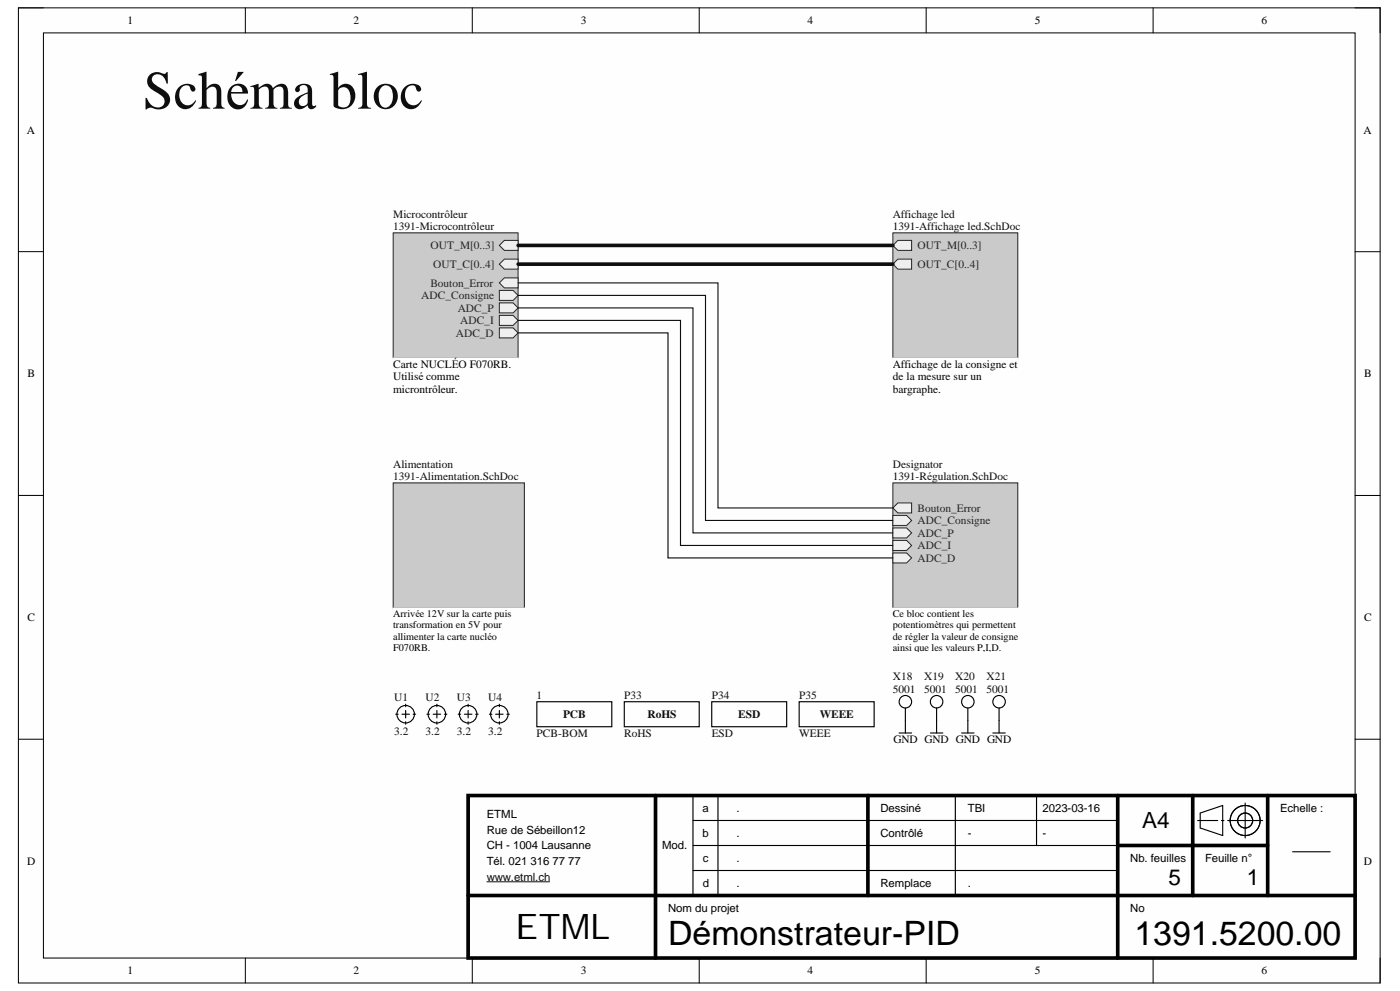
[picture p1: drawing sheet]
<svg xmlns="http://www.w3.org/2000/svg" width="420mm" height="297mm" viewBox="0 0 420 297" stroke-linecap="round" stroke-linejoin="round" font-family="sans-serif">
<defs><g id="words">
<text font-size="16.2" fill="#0e0e0e" x="43" y="32.6">Schéma bloc</text>
<text font-size="10.6" x="154.5" y="281.5">ETML</text>
<g font-size="10.1">
<text x="200.3" y="283.1">Démonstrateur-PID</text>
<text x="340.2" y="283.1">1391.5200.00</text>
</g>
<g font-size="6.7">
<text x="342.5" y="248.2">A4</text>
<text x="350.4" y="265.1">5</text>
<text x="373.8" y="265.1">1</text>
</g>
<g font-size="3.4">
<text x="38.2" y="7.2">1</text>
<text x="106" y="7.2">2</text>
<text x="174.2" y="7.2">3</text>
<text x="242.1" y="7.2">4</text>
<text x="310.3" y="7.2">5</text>
<text x="378.2" y="7.2">6</text>
<text x="8" y="40">A</text>
<text x="408.9" y="40">A</text>
<text x="8.2" y="113.1">B</text>
<text x="117.9" y="110.3">Carte NUCLÉO F070RB.</text>
<text x="267.7" y="110.3">Affichage de la consigne et</text>
<text x="409" y="113.1">B</text>
<text x="117.9" y="114">Utilisé comme</text>
<text x="117.9" y="117.8">microntrôleur.</text>
<text x="267.7" y="114">de la mesure sur un</text>
<text x="267.7" y="117.8">bargraphe.</text>
<text x="8.2" y="186.2">C</text>
<text x="409" y="186.2">C</text>
<text x="267.9" y="222.7">GND GND GND GND</text>
<text x="146" y="245.2">ETML</text>
<text x="210.6" y="243.3">a</text>
<text x="220.9" y="243.3">.</text>
<text x="264" y="243.3">Dessiné</text>
<text x="290.2" y="243.3">TBI</text>
<text x="312.6" y="243.3">2023-03-16</text>
<text x="383.8" y="243.3">Echelle :</text>
<text x="146" y="249.9">Rue de Sébeillon12</text>
<text x="210.6" y="250.8">b</text>
<text x="220.9" y="250.8">.</text>
<text x="264" y="250.8">Contrôlé</text>
<text x="290.2" y="250.8">-</text>
<text x="312.6" y="250.8">-</text>
<text x="146" y="254.5">CH - 1004 Lausanne</text>
<text x="198.6" y="254.5">Mod.</text>
<text x="8.1" y="259.2">D</text>
<text x="146" y="259.3">Tél. 021 316 77 77</text>
<text x="210.7" y="258.4">c</text>
<text x="220.9" y="258.4">.</text>
<text x="338.9" y="258.4">Nb. feuilles</text>
<text x="361.3" y="258.4">Feuille n°</text>
<text x="408.9" y="259.2">D</text>
<text x="210.7" y="265.8">d</text>
<text x="220.9" y="265.8">.</text>
<text x="264" y="265.8">Remplace</text>
<text x="290.2" y="265.8">.</text>
<text x="200.3" y="273.3">Nom du projet</text>
<text x="338.9" y="273.3">No</text>
<text x="38.2" y="292">1</text>
<text x="106" y="292">2</text>
<text x="174.2" y="292">3</text>
<text x="242.1" y="292">4</text>
<text x="310.3" y="292">5</text>
<text x="378.2" y="292">6</text>
</g>
<g font-size="3.4" fill="#0e0e0e">
<text x="117.9" y="65.3">Microcontrôleur</text>
<text x="267.7" y="65.3">Affichage led</text>
<text x="117.9" y="69">1391-Microcontrôleur</text>
<text x="267.7" y="69">1391-Affichage led.SchDoc</text>
<text x="117.9" y="140.3">Alimentation</text>
<text x="117.9" y="144">1391-Alimentation.SchDoc</text>
<text x="267.7" y="140.3">Designator</text>
<text x="267.7" y="144">1391-Régulation.SchDoc</text>
<text x="267.7" y="204">X18</text>
<text x="277.1" y="204">X19</text>
<text x="286.4" y="204">X20</text>
<text x="295.8" y="204">X21</text>
<text x="118.2" y="210">U1</text>
<text x="127.6" y="210">U2</text>
<text x="137" y="210">U3</text>
<text x="146.4" y="210">U4</text>
<text x="160.9" y="209.5">1</text>
<text x="187.1" y="209.5">P33</text>
<text x="213.4" y="209.5">P34</text>
<text x="239.6" y="209.5">P35</text>
<text x="267.7" y="207.7">5001</text>
<text x="277.1" y="207.7">5001</text>
<text x="286.4" y="207.7">5001</text>
<text x="295.8" y="207.7">5001</text>
<text x="168.9" y="215.2">PCB</text>
<text x="194.2" y="215.2">RoHS</text>
<text x="221.4" y="215.2">ESD</text>
<text x="245.8" y="215.2">WEEE</text>
<text x="118.2" y="220.5">3.2</text>
<text x="127.6" y="220.5">3.2</text>
<text x="137" y="220.5">3.2</text>
<text x="146.4" y="220.5">3.2</text>
<text x="160.9" y="220.8">PCB-BOM</text>
<text x="187.1" y="220.8">RoHS</text>
<text x="213.4" y="220.8">ESD</text>
<text x="239.6" y="220.8">WEEE</text>
<text x="146" y="263.9">www.etml.ch</text>
</g>
<g font-size="3.4" fill="#262626">
<text x="129.1" y="74.7">OUT_M[0..3]</text>
<text x="275.2" y="74.7">OUT_M[0..3]</text>
<text x="129.9" y="80.3">OUT_C[0..4]</text>
<text x="275.2" y="80.3">OUT_C[0..4]</text>
<text x="126.3" y="89.7">ADC_Consigne</text>
<text x="129" y="86">Bouton_Error</text>
<text x="137.2" y="93.4">ADC_P</text>
<text x="136.7" y="100.9">ADC_D</text>
<text x="138" y="97.2">ADC_I</text>
<text x="275.2" y="153.4">Bouton_Error</text>
<text x="275.2" y="157.1">ADC_Consigne</text>
<text x="275.2" y="160.9">ADC_P</text>
<text x="275.2" y="164.6">ADC_I</text>
<text x="275.2" y="168.3">ADC_D</text>
</g>
<g font-size="3">
<text x="117.9" y="184.9">Arrivée 12V sur la carte puis</text>
<text x="267.7" y="184.9">Ce bloc contient les</text>
<text x="117.9" y="188.3">transformation en 5V pour</text>
<text x="117.9" y="191.7">allimenter la carte nucléo</text>
<text x="267.7" y="188.3">potentiomètres qui permettent</text>
<text x="267.7" y="191.7">de régler la valeur de consigne</text>
<text x="117.9" y="195.1">F070RB.</text>
<text x="267.7" y="195.1">ainsi que les valeurs P,I,D.</text>
</g>
</g></defs>
<path d="M5.5 2.4h408.3v292.2h-408.3z" fill-rule="evenodd" fill="#fefefe"/>
<path d="M5.5 2.4h408.3v292.2h-408.3z" fill="none" stroke="#000" stroke-width=".3"/>
<path d="M13 9.9h393.3v277.3h-393.3z" fill-rule="evenodd" fill="#fefefe"/>
<g fill="none" stroke="#000" stroke-width=".3">
<path d="M5.5 2.4h7.5M13 9.9h393.3v277.3h-393.3zM73.6 2.4v7.4M141.6 2.4v7.4M209.7 2.4v7.5M277.7 2.4v7.5M345.8 2.4v7.5M406.3 2.4h7.5v7.5M5.5 75.4h7.5M406.3 75.4h7.5M5.5 148.5h7.5M406.3 148.5h7.5"/>
<path d="M5.5 221.6h7.5M406.3 221.6h7.5M73.6 287.2v7.4M141.6 287.2v7.4M209.7 287.2v7.4M277.7 287.2v7.4M345.8 287.2v7.4M413.8 287.2v7.4"/>
</g>
<path d="M140.4 238.5h265.9v48.7h-265.9zM196.6 238.4v48.8M260.2 238.4v30M335.2 238.4v48.8M357.7 238.5v29.9M380.1 238.5v29.9M335.2 253.4h44.9M140.4 268.4h265.9" fill="none" stroke="#000" stroke-width="1.1"/>
<g fill="none" stroke="#000" stroke-width=".34">
<path d="M207.8 238.4v30M215.3 238.4v30M286.5 238.4v30M310.8 238.4v15M207.8 245.9h127.4M207.8 253.4h127.4M359.1 245.9h6M359.9 243.7l6.7-2.3v9l-6.7-2.2zM366.3 245.9h.7M368.1 245.9h10.5M373.4 240.7v10.5M387.6 255.3h11.3"/>
<path d="M207.8 260.9h127.4"/>
<circle cx="373.4" cy="245.9" r="4.5"/>
<circle cx="373.4" cy="245.9" r="2.25"/>
</g>
<path d="M146 264.3h18.8" fill="none" stroke="#0e0e0e" stroke-width=".3"/>
<path d="M117.9 144.8h39.3v37.4h-39.3z" fill-rule="evenodd" fill="#cacaca"/>
<path d="M117.9 144.8h39.3v37.4h-39.3z" fill="none" stroke="#262626" stroke-width=".3"/>
<path d="M267.7 144.8h37.5v37.4h-37.5z" fill-rule="evenodd" fill="#cacaca"/>
<path d="M267.7 144.8h37.5v37.4h-37.5z" fill="none" stroke="#262626" stroke-width=".3"/>
<path d="M267.7 154.5h4.2l1.5 1.5-1.5 1.5h-4.2z" fill-rule="evenodd" fill="#f0f0f0"/>
<path d="M267.7 154.5h4.2l1.5 1.5-1.5 1.5h-4.2z" fill="none" stroke="#262626" stroke-width=".3"/>
<path d="M267.7 158.2h4.2l1.5 1.5-1.5 1.5h-4.2z" fill-rule="evenodd" fill="#f0f0f0"/>
<path d="M267.7 158.2h4.2l1.5 1.5-1.5 1.5h-4.2z" fill="none" stroke="#262626" stroke-width=".3"/>
<path d="M267.7 162h4.2l1.5 1.5-1.5 1.5h-4.2z" fill-rule="evenodd" fill="#f0f0f0"/>
<path d="M267.7 162h4.2l1.5 1.5-1.5 1.5h-4.2z" fill="none" stroke="#262626" stroke-width=".3"/>
<path d="M267.7 165.7h4.2l1.5 1.5-1.5 1.5h-4.2z" fill-rule="evenodd" fill="#f0f0f0"/>
<path d="M267.7 165.7h4.2l1.5 1.5-1.5 1.5h-4.2z" fill="none" stroke="#262626" stroke-width=".3"/>
<path d="M269.2 150.8h4.2v2.9h-4.2l-1.5-1.4z" fill-rule="evenodd" fill="#f0f0f0"/>
<path d="M269.2 150.8h4.2v2.9h-4.2l-1.5-1.4z" fill="none" stroke="#262626" stroke-width=".3"/>
<path d="M117.9 69.8h37.5v37.5h-37.5z" fill-rule="evenodd" fill="#cacaca"/>
<path d="M117.9 69.8h37.5v37.5h-37.5z" fill="none" stroke="#262626" stroke-width=".3"/>
<path d="M151.2 72.1h4.2v3h-4.2l-1.5-1.5z" fill-rule="evenodd" fill="#f0f0f0"/>
<path d="M151.2 72.1h4.2v3h-4.2l-1.5-1.5z" fill="none" stroke="#262626" stroke-width=".3"/>
<path d="M151.2 77.7h4.2v3h-4.2l-1.5-1.5z" fill-rule="evenodd" fill="#f0f0f0"/>
<path d="M151.2 77.7h4.2v3h-4.2l-1.5-1.5z" fill="none" stroke="#262626" stroke-width=".3"/>
<path d="M149.7 87h4.2l1.5 1.5-1.5 1.5h-4.2z" fill-rule="evenodd" fill="#f0f0f0"/>
<path d="M149.7 87h4.2l1.5 1.5-1.5 1.5h-4.2z" fill="none" stroke="#262626" stroke-width=".3"/>
<path d="M149.7 90.8h4.2l1.5 1.5-1.5 1.5h-4.2z" fill-rule="evenodd" fill="#f0f0f0"/>
<path d="M149.7 90.8h4.2l1.5 1.5-1.5 1.5h-4.2z" fill="none" stroke="#262626" stroke-width=".3"/>
<path d="M149.7 94.5h4.2l1.5 1.5-1.5 1.5h-4.2z" fill-rule="evenodd" fill="#f0f0f0"/>
<path d="M149.7 94.5h4.2l1.5 1.5-1.5 1.5h-4.2z" fill="none" stroke="#262626" stroke-width=".3"/>
<path d="M149.7 98.3h4.2l1.5 1.5-1.5 1.5h-4.2z" fill-rule="evenodd" fill="#f0f0f0"/>
<path d="M149.7 98.3h4.2l1.5 1.5-1.5 1.5h-4.2z" fill="none" stroke="#262626" stroke-width=".3"/>
<path d="M151.2 83.3h4.2v3h-4.2l-1.5-1.5z" fill-rule="evenodd" fill="#f0f0f0"/>
<path d="M151.2 83.3h4.2v3h-4.2l-1.5-1.5z" fill="none" stroke="#262626" stroke-width=".3"/>
<path d="M161 210.3h22.5v7.5h-22.5zM187.2 210.3h22.5v7.5h-22.5z" fill="none" stroke="#000" stroke-width=".34"/>
<path d="M267.7 69.8h37.5v37.5h-37.5z" fill-rule="evenodd" fill="#cacaca"/>
<path d="M267.7 69.8h37.5v37.5h-37.5z" fill="none" stroke="#262626" stroke-width=".3"/>
<path d="M269.2 72.1h4.2v3h-4.2l-1.5-1.5z" fill-rule="evenodd" fill="#f0f0f0"/>
<path d="M269.2 72.1h4.2v3h-4.2l-1.5-1.5z" fill="none" stroke="#262626" stroke-width=".3"/>
<path d="M269.2 77.7h4.2v3h-4.2l-1.5-1.5z" fill-rule="evenodd" fill="#f0f0f0"/>
<path d="M269.2 77.7h4.2v3h-4.2l-1.5-1.5z" fill="none" stroke="#262626" stroke-width=".3"/>
<path d="M117.9 182.2h39.3v13.1h-39.3z" fill-rule="evenodd" fill="#fefefe"/>
<path d="M117.9 182.2h39.3v13.1h-39.3z" fill="none" stroke="#fefefe" stroke-width=".3"/>
<path d="M267.7 107.3h37.5v13.1h-37.5z" fill-rule="evenodd" fill="#fefefe"/>
<path d="M267.7 107.3h37.5v13.1h-37.5z" fill="none" stroke="#fefefe" stroke-width=".3"/>
<path d="M117.9 107.3h37.5v13.1h-37.5z" fill-rule="evenodd" fill="#fefefe"/>
<path d="M117.9 107.3h37.5v13.1h-37.5z" fill="none" stroke="#fefefe" stroke-width=".3"/>
<path d="M267.7 182.2h39.4v13.1h-39.4z" fill-rule="evenodd" fill="#fefefe"/>
<path d="M267.7 182.2h39.4v13.1h-39.4z" fill="none" stroke="#fefefe" stroke-width=".3"/>
<g fill="none" stroke="#000" stroke-width=".34">
<path d="M118.7 214.1h.7M120.5 214.1h2.3M121.6 211.1v.7M121.6 213v2.2M121.6 216.3v.8M123.9 214.1h.7M128 214.1h.8M129.9 214.1h2.2M131 211.1v.7M131 213v2.2M131 216.3v.8M133.3 214.1h.7"/>
<path d="M137.4 214.1h.7M139.3 214.1h2.2M140.4 211.1v.7M140.4 213v2.2M140.4 216.3v.8M142.6 214.1h.8M146.7 214.1h.8M148.6 214.1h2.3M149.7 211.1v.7M149.7 213v2.2M149.7 216.3v.8M152 214.1h.7"/>
<path d="M213.4 210.3h22.5v7.5h-22.5zM239.6 210.3h22.5v7.5h-22.5zM269.6 219.7h3.8M271.5 212.2v7.5M279 219.7h3.7M280.9 212.2v7.5M288.3 219.7h3.8M290.2 212.2v7.5M297.7 219.7h3.8M299.6 212.2v7.5"/>
<circle cx="121.6" cy="214.1" r="2.62"/>
<circle cx="131" cy="214.1" r="2.62"/>
<circle cx="140.4" cy="214.1" r="2.62"/>
<circle cx="149.7" cy="214.1" r="2.62"/>
<circle cx="271.5" cy="210.3" r="1.87"/>
<circle cx="280.9" cy="210.3" r="1.87"/>
<circle cx="290.2" cy="210.3" r="1.87"/>
<circle cx="299.6" cy="210.3" r="1.87"/>
</g>
<path d="M155.4 88.5h56.2v67.5h56.1M155.4 92.3h52.4v67.4h59.9M155.4 99.8h44.9v67.4h67.4M155.4 96h48.7v67.5h63.6M155.4 84.8h59.9v67.5h52.4" fill="none" stroke="#0e0e0e" stroke-width=".34"/>
<path d="M155.4 73.6h112.3M155.4 79.2h112.3" fill="none" stroke="#0e0e0e" stroke-width="1.1"/>
<use href="#words"/>
</svg>
